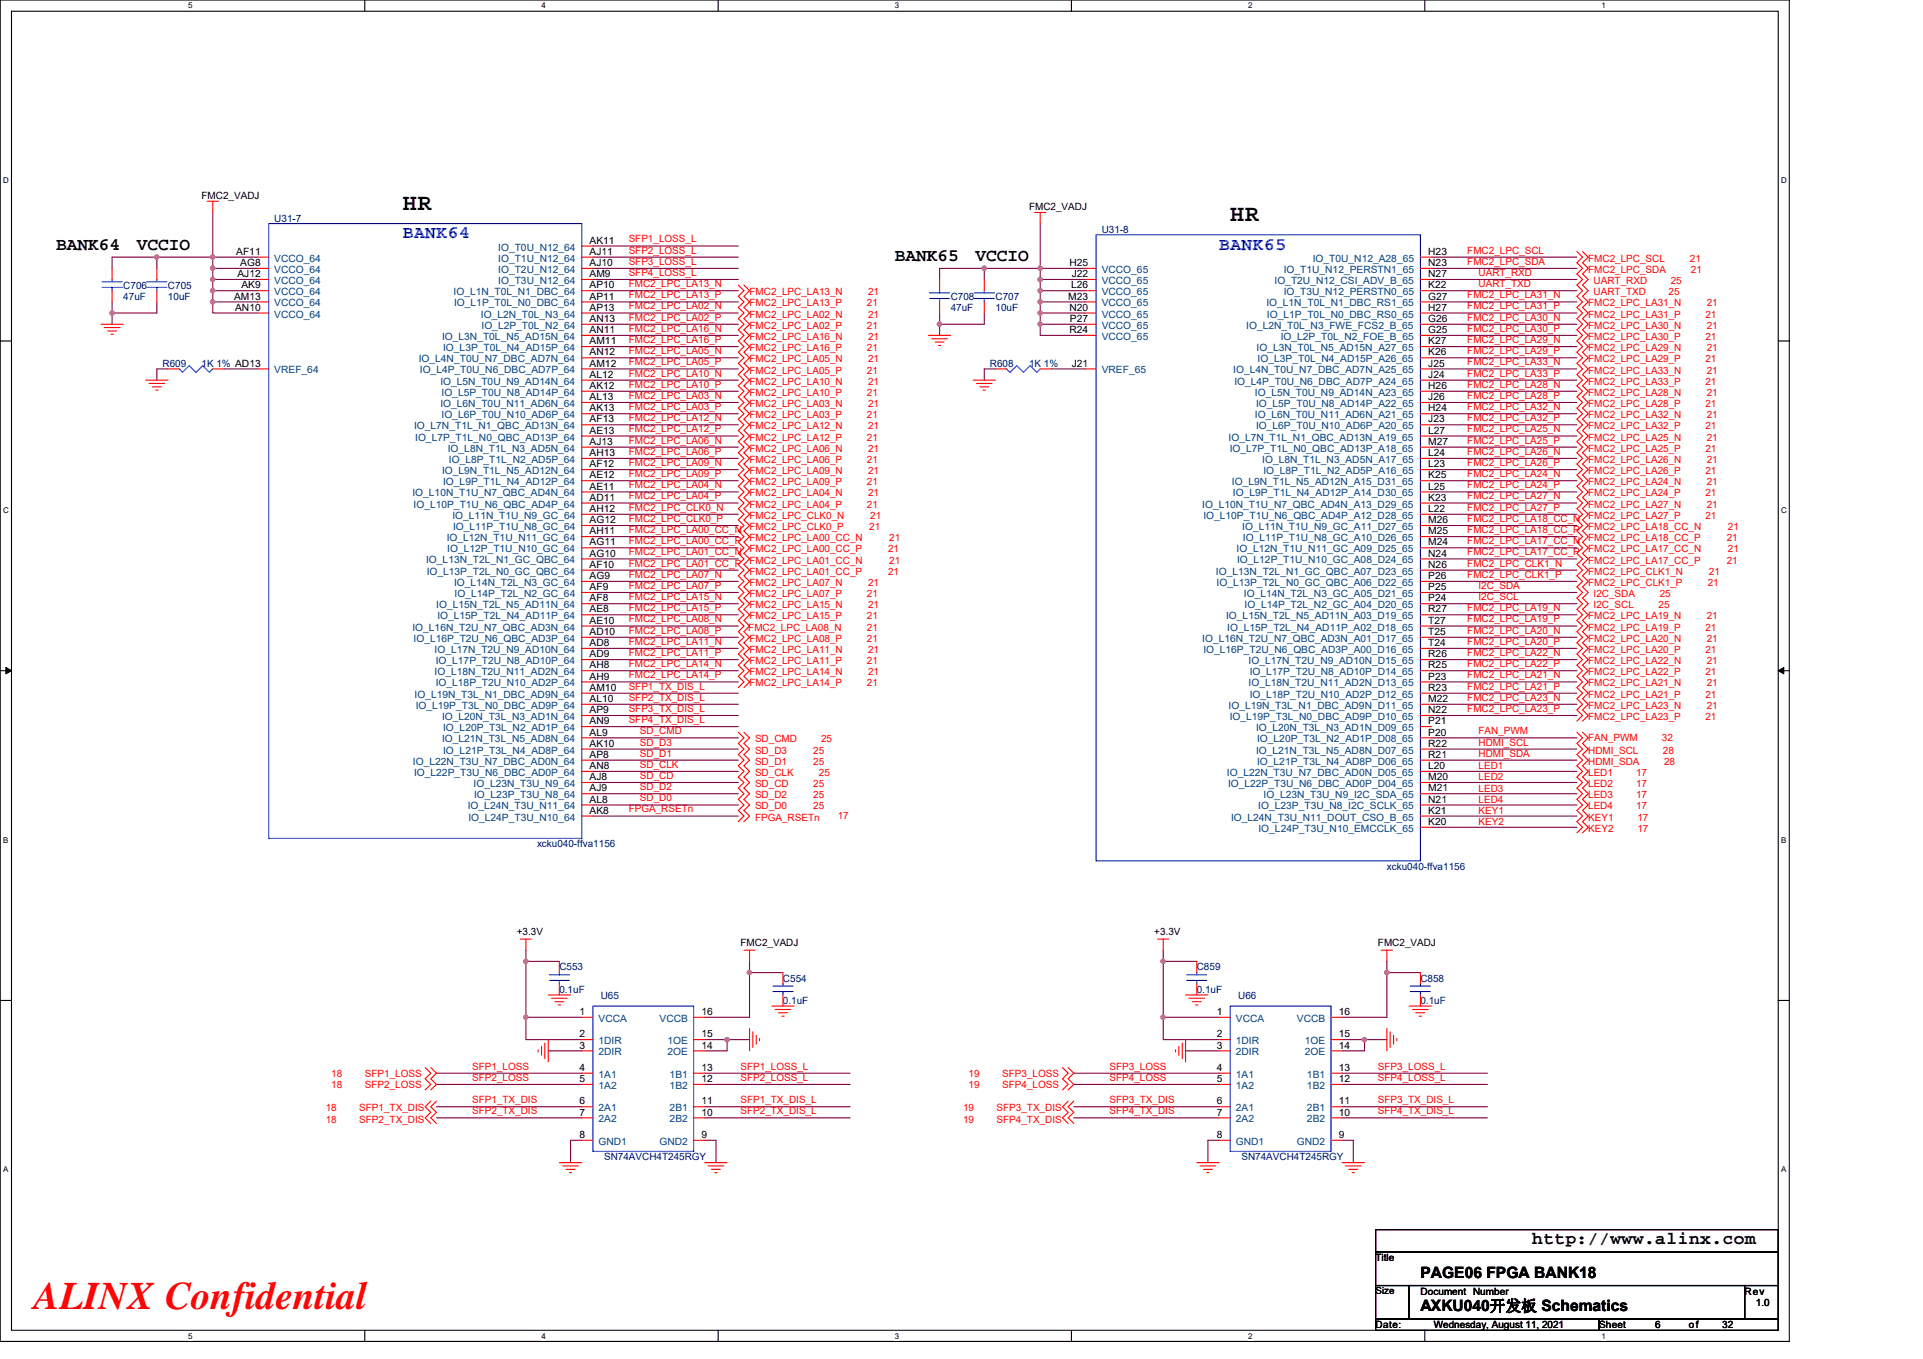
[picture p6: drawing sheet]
<svg xmlns="http://www.w3.org/2000/svg" width="297mm" height="210mm" viewBox="0 0 297 210" stroke-linecap="round" stroke-linejoin="round" font-family="sans-serif">
<defs><g id="words">
<text font-size="6" fill="#f00" x="5.2" y="202.3">ALINX Confidential</text>
<g font-size="3.6">
<text x="62.2" y="32.4">HR</text>
<text x="190" y="34.1">HR</text>
</g>
<g font-size="2.8">
<text x="8.7" y="38.6">BANK64</text>
<text x="21.1" y="38.6">VCCIO</text>
<text x="138.2" y="40.3">BANK65</text>
<text x="150.7" y="40.3">VCCIO</text>
<text x="236.7" y="192.3">http://www.alinx.com</text>
</g>
<g font-size="2.8" fill="#00f">
<text x="62.2" y="36.8">BANK64</text>
<text x="188.3" y="38.6">BANK65</text>
</g>
<g font-size="2.4">
<text x="219.4" y="197.4">PAGE06 FPGA BANK18</text>
<text x="219.4" y="202.6">AXKU040开发板 Schematics</text>
</g>
<g font-size="1.5">
<text x="31.1" y="30.8">FMC2_VADJ</text>
<text x="159" y="32.5">FMC2_VADJ</text>
<text x="36.5" y="39.4">AF11</text>
<text x="37.1" y="41.1">AG8</text>
<text x="91.1" y="37.7">AK11</text>
<text x="91.1" y="39.4">AJ11</text>
<text x="91.1" y="41.1">AJ10</text>
<text x="165.2" y="41.1">H25</text>
<text x="220.6" y="39.4">H23</text>
<text x="220.6" y="41.1">N23</text>
<text x="36.1" y="46.3">AM13</text>
<text x="36.7" y="42.8">AJ12</text>
<text x="37.3" y="44.6">AK9</text>
<text x="91.1" y="42.8">AM9</text>
<text x="91.1" y="44.6">AP10</text>
<text x="91.1" y="46.3">AP11</text>
<text x="165" y="46.3">M23</text>
<text x="165.4" y="44.6">L26</text>
<text x="165.5" y="42.8">J22</text>
<text x="220.6" y="46.3">G27</text>
<text x="220.6" y="42.8">N27</text>
<text x="220.6" y="44.6">K22</text>
<text x="36.3" y="48">AN10</text>
<text x="91.1" y="51.5">AN11</text>
<text x="91.1" y="48">AP13</text>
<text x="91.1" y="53.2">AM11</text>
<text x="91.1" y="49.7">AN13</text>
<text x="165.2" y="48">N20</text>
<text x="165.2" y="51.5">R24</text>
<text x="165.3" y="49.7">P27</text>
<text x="220.6" y="53.2">K27</text>
<text x="220.6" y="48">H27</text>
<text x="220.6" y="51.5">G25</text>
<text x="220.6" y="49.7">G26</text>
<text x="91.1" y="58.4">AL12</text>
<text x="91.1" y="54.9">AN12</text>
<text x="91.1" y="56.6">AM12</text>
<text x="165.5" y="56.6">J21</text>
<text x="220.6" y="54.9">K26</text>
<text x="220.6" y="58.4">J24</text>
<text x="220.6" y="56.6">J25</text>
<text x="91.1" y="61.8">AL13</text>
<text x="91.1" y="60.1">AK12</text>
<text x="91.1" y="63.6">AK13</text>
<text x="91.1" y="65.3">AF13</text>
<text x="220.6" y="61.8">J26</text>
<text x="220.6" y="65.3">J23</text>
<text x="220.6" y="60.1">H26</text>
<text x="220.6" y="63.6">H24</text>
<text x="91.1" y="68.7">AJ13</text>
<text x="91.1" y="67">AE13</text>
<text x="91.1" y="70.5">AH13</text>
<text x="220.6" y="67">L27</text>
<text x="220.6" y="68.7">M27</text>
<text x="220.6" y="70.5">L24</text>
<text x="91.1" y="75.6">AE11</text>
<text x="91.1" y="72.2">AF12</text>
<text x="91.1" y="77.4">AD11</text>
<text x="91.1" y="73.9">AE12</text>
<text x="220.6" y="72.2">L23</text>
<text x="220.6" y="77.4">K23</text>
<text x="220.6" y="73.9">K25</text>
<text x="220.6" y="75.6">L25</text>
<text x="91.1" y="82.6">AH11</text>
<text x="91.1" y="79.1">AH12</text>
<text x="91.1" y="80.8">AG12</text>
<text x="220.6" y="79.1">L22</text>
<text x="220.6" y="80.8">M26</text>
<text x="220.6" y="82.6">M25</text>
<text x="91.1" y="84.3">AG11</text>
<text x="91.1" y="89.5">AG9</text>
<text x="91.1" y="86">AG10</text>
<text x="91.1" y="87.7">AF10</text>
<text x="220.6" y="84.3">M24</text>
<text x="220.6" y="86">N24</text>
<text x="220.6" y="87.7">N26</text>
<text x="220.6" y="89.5">P26</text>
<text x="91.1" y="91.2">AF9</text>
<text x="91.1" y="92.9">AF8</text>
<text x="91.1" y="94.6">AE8</text>
<text x="220.6" y="94.6">R27</text>
<text x="220.6" y="91.2">P25</text>
<text x="220.6" y="92.9">P24</text>
<text x="91.1" y="99.8">AD8</text>
<text x="91.1" y="101.6">AD9</text>
<text x="91.1" y="96.4">AE10</text>
<text x="91.1" y="98.1">AD10</text>
<text x="220.6" y="98.1">T25</text>
<text x="220.6" y="96.4">T27</text>
<text x="220.6" y="99.8">T24</text>
<text x="220.6" y="101.6">R26</text>
<text x="91.1" y="103.3">AH8</text>
<text x="91.1" y="105">AH9</text>
<text x="91.1" y="106.7">AM10</text>
<text x="220.6" y="105">P23</text>
<text x="220.6" y="103.3">R25</text>
<text x="220.6" y="106.7">R23</text>
<text x="91.1" y="110.2">AP9</text>
<text x="91.1" y="113.6">AL9</text>
<text x="91.1" y="111.9">AN9</text>
<text x="91.1" y="108.5">AL10</text>
<text x="220.6" y="111.9">P21</text>
<text x="220.6" y="113.6">P20</text>
<text x="220.6" y="108.5">M22</text>
<text x="220.6" y="110.2">N22</text>
<text x="91.1" y="117.1">AP8</text>
<text x="91.1" y="115.4">AK10</text>
<text x="91.1" y="118.8">AN8</text>
<text x="220.6" y="115.4">R22</text>
<text x="220.6" y="117.1">R21</text>
<text x="220.6" y="118.8">L20</text>
<text x="91.1" y="124">AL8</text>
<text x="91.1" y="120.5">AJ8</text>
<text x="91.1" y="125.7">AK8</text>
<text x="91.1" y="122.3">AJ9</text>
<text x="220.6" y="122.3">M21</text>
<text x="220.6" y="124">N21</text>
<text x="220.6" y="125.7">K21</text>
<text x="220.6" y="120.5">M20</text>
<text x="220.6" y="127.5">K20</text>
<text x="79.8" y="144.4">+3.3V</text>
<text x="114.4" y="146.1">FMC2_VADJ</text>
<text x="178.3" y="144.4">+3.3V</text>
<text x="212.8" y="146.1">FMC2_VADJ</text>
<text x="89.5" y="156.8">1</text>
<text x="89.5" y="160.3">2</text>
<text x="108.3" y="156.8">16</text>
<text x="108.3" y="160.3">15</text>
<text x="187.9" y="156.8">1</text>
<text x="187.9" y="160.3">2</text>
<text x="206.8" y="156.8">16</text>
<text x="206.8" y="160.3">15</text>
<text x="89.5" y="162">3</text>
<text x="89.5" y="165.5">4</text>
<text x="89.5" y="167.2">5</text>
<text x="108.3" y="167.2">12</text>
<text x="108.3" y="165.5">13</text>
<text x="108.3" y="162">14</text>
<text x="187.9" y="162">3</text>
<text x="187.9" y="165.5">4</text>
<text x="187.9" y="167.2">5</text>
<text x="206.8" y="167.2">12</text>
<text x="206.8" y="165.5">13</text>
<text x="206.8" y="162">14</text>
<text x="89.5" y="170.6">6</text>
<text x="89.5" y="172.4">7</text>
<text x="108.3" y="172.4">10</text>
<text x="108.3" y="170.6">11</text>
<text x="187.9" y="170.6">6</text>
<text x="187.9" y="172.4">7</text>
<text x="206.8" y="172.4">10</text>
<text x="206.8" y="170.6">11</text>
<text x="89.5" y="175.8">8</text>
<text x="108.3" y="175.8">9</text>
<text x="187.9" y="175.8">8</text>
<text x="206.8" y="175.8">9</text>
<text x="212.5" y="194.9">Title</text>
<text x="212.5" y="200">Size</text>
<text x="219.4" y="200">Document Number</text>
<text x="269.5" y="200">Rev</text>
<text x="271.2" y="201.8">1.0</text>
<text x="212.5" y="205.2">Date:</text>
<text x="221.5" y="205.2">Wednesday, August 11, 2021</text>
<text x="247" y="205.2">Sheet</text>
<text x="255.7" y="205.2">6</text>
<text x="260.9" y="205.2">of</text>
<text x="266" y="205.2">32</text>
</g>
<g font-size="1.5" fill="#000080">
<text x="42.4" y="34.2">U31-7</text>
<text x="170.2" y="35.9">U31-8</text>
<text x="19" y="44.6">C706</text>
<text x="19" y="46.3">47uF</text>
<text x="25.9" y="44.6">C705</text>
<text x="25.9" y="46.3">10uF</text>
<text x="146.9" y="46.3">C708</text>
<text x="153.8" y="46.3">C707</text>
<text x="146.9" y="48">47uF</text>
<text x="153.8" y="48">10uF</text>
<text x="25.1" y="56.7">R609</text>
<text x="31.1" y="56.7">1K 1% AD13</text>
<text x="152.9" y="56.7">R608</text>
<text x="159" y="56.7">1K 1%</text>
<text x="82.9" y="130.9">xcku040-ffva1156</text>
<text x="214.2" y="134.4">xcku040-ffva1156</text>
<text x="86.4" y="149.9">C553</text>
<text x="184.9" y="149.9">C859</text>
<text x="86.4" y="153.4">0.1uF</text>
<text x="92.8" y="154.4">U65</text>
<text x="120.9" y="151.7">C554</text>
<text x="120.9" y="155.1">0.1uF</text>
<text x="184.9" y="153.4">0.1uF</text>
<text x="191.3" y="154.4">U66</text>
<text x="219.4" y="151.7">C858</text>
<text x="219.4" y="155.1">0.1uF</text>
<text x="93.3" y="179.3">SN74AVCH4T245RGY</text>
<text x="191.8" y="179.3">SN74AVCH4T245RGY</text>
</g>
<g font-size="1.5" fill="#004080">
<text x="42.4" y="40.4">VCCO_64</text>
<text x="77" y="38.7">IO_T0U_N12_64</text>
<text x="77" y="40.4">IO_T1U_N12_64</text>
<text x="202.8" y="40.4">IO_T0U_N12_A28_65</text>
<text x="42.4" y="42.2">VCCO_64</text>
<text x="42.4" y="43.9">VCCO_64</text>
<text x="42.4" y="45.6">VCCO_64</text>
<text x="42.4" y="47.3">VCCO_64</text>
<text x="70.1" y="45.6">IO_L1N_T0L_N1_DBC_64</text>
<text x="70.1" y="47.3">IO_L1P_T0L_N0_DBC_64</text>
<text x="77" y="42.2">IO_T2U_N12_64</text>
<text x="77" y="43.9">IO_T3U_N12_64</text>
<text x="170.2" y="42.2">VCCO_65</text>
<text x="170.2" y="43.9">VCCO_65</text>
<text x="170.2" y="45.6">VCCO_65</text>
<text x="170.2" y="47.3">VCCO_65</text>
<text x="195.6" y="47.3">IO_L1N_T0L_N1_DBC_RS1_65</text>
<text x="196.9" y="43.9">IO_T2U_N12_CSI_ADV_B_65</text>
<text x="198.3" y="42.2">IO_T1U_N12_PERSTN1_65</text>
<text x="198.3" y="45.6">IO_T3U_N12_PERSTN0_65</text>
<text x="42.4" y="49.1">VCCO_64</text>
<text x="68.3" y="52.5">IO_L3N_T0L_N5_AD15N_64</text>
<text x="74.3" y="49.1">IO_L2N_T0L_N3_64</text>
<text x="74.4" y="50.8">IO_L2P_T0L_N2_64</text>
<text x="170.2" y="49.1">VCCO_65</text>
<text x="170.2" y="50.8">VCCO_65</text>
<text x="170.2" y="52.5">VCCO_65</text>
<text x="192.5" y="50.8">IO_L2N_T0L_N3_FWE_FCS2_B_65</text>
<text x="195.7" y="49.1">IO_L1P_T0L_N0_DBC_RS0_65</text>
<text x="197.8" y="52.5">IO_L2P_T0L_N2_FOE_B_65</text>
<text x="42.4" y="57.7">VREF_64</text>
<text x="64.7" y="56">IO_L4N_T0U_N7_DBC_AD7N_64</text>
<text x="64.9" y="57.7">IO_L4P_T0U_N6_DBC_AD7P_64</text>
<text x="68" y="59.4">IO_L5N_T0U_N9_AD14N_64</text>
<text x="68.4" y="54.3">IO_L3P_T0L_N4_AD15P_64</text>
<text x="170.2" y="57.7">VREF_65</text>
<text x="190.5" y="57.7">IO_L4N_T0U_N7_DBC_AD7N_A25_65</text>
<text x="190.7" y="59.4">IO_L4P_T0U_N6_DBC_AD7P_A24_65</text>
<text x="194.1" y="54.3">IO_L3N_T0L_N5_AD15N_A27_65</text>
<text x="194.3" y="56">IO_L3P_T0L_N4_AD15P_A26_65</text>
<text x="68" y="62.9">IO_L6N_T0U_N11_AD6N_64</text>
<text x="68.2" y="61.2">IO_L5P_T0U_N8_AD14P_64</text>
<text x="68.2" y="64.6">IO_L6P_T0U_N10_AD6P_64</text>
<text x="193.8" y="61.2">IO_L5N_T0U_N9_AD14N_A23_65</text>
<text x="193.8" y="64.6">IO_L6N_T0U_N11_AD6N_A21_65</text>
<text x="194" y="62.9">IO_L5P_T0U_N8_AD14P_A22_65</text>
<text x="64" y="66.3">IO_L7N_T1L_N1_QBC_AD13N_64</text>
<text x="64.1" y="68.1">IO_L7P_T1L_N0_QBC_AD13P_64</text>
<text x="69.2" y="69.8">IO_L8N_T1L_N3_AD5N_64</text>
<text x="69.3" y="71.5">IO_L8P_T1L_N2_AD5P_64</text>
<text x="189.8" y="68.1">IO_L7N_T1L_N1_QBC_AD13N_A19_65</text>
<text x="189.9" y="69.8">IO_L7P_T1L_N0_QBC_AD13P_A18_65</text>
<text x="194" y="66.3">IO_L6P_T0U_N10_AD6P_A20_65</text>
<text x="195" y="71.5">IO_L8N_T1L_N3_AD5N_A17_65</text>
<text x="63.7" y="76.7">IO_L10N_T1U_N7_QBC_AD4N_64</text>
<text x="68.3" y="73.3">IO_L9N_T1L_N5_AD12N_64</text>
<text x="68.4" y="75">IO_L9P_T1L_N4_AD12P_64</text>
<text x="190.3" y="75">IO_L9N_T1L_N5_AD12N_A15_D31_65</text>
<text x="190.5" y="76.7">IO_L9P_T1L_N4_AD12P_A14_D30_65</text>
<text x="195.2" y="73.3">IO_L8P_T1L_N2_AD5P_A16_65</text>
<text x="63.9" y="78.4">IO_L10P_T1U_N6_QBC_AD4P_64</text>
<text x="69" y="83.6">IO_L12N_T1U_N11_GC_64</text>
<text x="69.9" y="80.2">IO_L11N_T1U_N9_GC_64</text>
<text x="70" y="81.9">IO_L11P_T1U_N8_GC_64</text>
<text x="185.7" y="78.4">IO_L10N_T1U_N7_QBC_AD4N_A13_D29_65</text>
<text x="185.9" y="80.2">IO_L10P_T1U_N6_QBC_AD4P_A12_D28_65</text>
<text x="191.9" y="81.9">IO_L11N_T1U_N9_GC_A11_D27_65</text>
<text x="192" y="83.6">IO_L11P_T1U_N8_GC_A10_D26_65</text>
<text x="65.8" y="87.1">IO_L13N_T2L_N1_GC_QBC_64</text>
<text x="65.9" y="88.8">IO_L13P_T2L_N0_GC_QBC_64</text>
<text x="69.1" y="85.3">IO_L12P_T1U_N10_GC_64</text>
<text x="187.8" y="88.8">IO_L13N_T2L_N1_GC_QBC_A07_D23_65</text>
<text x="191" y="85.3">IO_L12N_T1U_N11_GC_A09_D25_65</text>
<text x="191.1" y="87.1">IO_L12P_T1U_N10_GC_A08_D24_65</text>
<text x="67.4" y="94">IO_L15N_T2L_N5_AD11N_64</text>
<text x="67.6" y="95.7">IO_L15P_T2L_N4_AD11P_64</text>
<text x="70.1" y="90.5">IO_L14N_T2L_N3_GC_64</text>
<text x="70.2" y="92.2">IO_L14P_T2L_N2_GC_64</text>
<text x="187.9" y="90.5">IO_L13P_T2L_N0_GC_QBC_A06_D22_65</text>
<text x="189.4" y="95.7">IO_L15N_T2L_N5_AD11N_A03_D19_65</text>
<text x="192.1" y="92.2">IO_L14N_T2L_N3_GC_A05_D21_65</text>
<text x="192.2" y="94">IO_L14P_T2L_N2_GC_A04_D20_65</text>
<text x="63.7" y="97.4">IO_L16N_T2U_N7_QBC_AD3N_64</text>
<text x="63.9" y="99.2">IO_L16P_T2U_N6_QBC_AD3P_64</text>
<text x="67.1" y="100.9">IO_L17N_T2U_N9_AD10N_64</text>
<text x="185.7" y="99.2">IO_L16N_T2U_N7_QBC_AD3N_A01_D17_65</text>
<text x="185.9" y="100.9">IO_L16P_T2U_N6_QBC_AD3P_A00_D16_65</text>
<text x="189.6" y="97.4">IO_L15P_T2L_N4_AD11P_A02_D18_65</text>
<text x="64" y="107.8">IO_L19N_T3L_N1_DBC_AD9N_64</text>
<text x="67.1" y="104.3">IO_L18N_T2U_N11_AD2N_64</text>
<text x="67.3" y="102.6">IO_L17P_T2U_N8_AD10P_64</text>
<text x="67.3" y="106.1">IO_L18P_T2U_N10_AD2P_64</text>
<text x="192.9" y="102.6">IO_L17N_T2U_N9_AD10N_D15_65</text>
<text x="192.9" y="106.1">IO_L18N_T2U_N11_AD2N_D13_65</text>
<text x="193" y="104.3">IO_L17P_T2U_N8_AD10P_D14_65</text>
<text x="193" y="107.8">IO_L18P_T2U_N10_AD2P_D12_65</text>
<text x="64.2" y="109.5">IO_L19P_T3L_N0_DBC_AD9P_64</text>
<text x="68.3" y="111.3">IO_L20N_T3L_N3_AD1N_64</text>
<text x="68.4" y="113">IO_L20P_T3L_N2_AD1P_64</text>
<text x="189.8" y="109.5">IO_L19N_T3L_N1_DBC_AD9N_D11_65</text>
<text x="189.9" y="111.3">IO_L19P_T3L_N0_DBC_AD9P_D10_65</text>
<text x="194" y="113">IO_L20N_T3L_N3_AD1N_D09_65</text>
<text x="63.8" y="118.2">IO_L22N_T3U_N7_DBC_AD0N_64</text>
<text x="64" y="119.9">IO_L22P_T3U_N6_DBC_AD0P_64</text>
<text x="68.3" y="114.7">IO_L21N_T3L_N5_AD8N_64</text>
<text x="68.4" y="116.4">IO_L21P_T3L_N4_AD8P_64</text>
<text x="189.5" y="119.9">IO_L22N_T3U_N7_DBC_AD0N_D05_65</text>
<text x="194" y="116.4">IO_L21N_T3L_N5_AD8N_D07_65</text>
<text x="194.2" y="114.7">IO_L20P_T3L_N2_AD1P_D08_65</text>
<text x="194.2" y="118.2">IO_L21P_T3L_N4_AD8P_D06_65</text>
<text x="72.3" y="125.1">IO_L24N_T3U_N11_64</text>
<text x="73.1" y="121.6">IO_L23N_T3U_N9_64</text>
<text x="73.2" y="123.3">IO_L23P_T3U_N8_64</text>
<text x="189.7" y="121.6">IO_L22P_T3U_N6_DBC_AD0P_D04_65</text>
<text x="194.4" y="125.1">IO_L23P_T3U_N8_I2C_SCLK_65</text>
<text x="195.2" y="123.3">IO_L23N_T3U_N9_I2C_SDA_65</text>
<text x="72.3" y="126.8">IO_L24P_T3U_N10_64</text>
<text x="190.2" y="126.8">IO_L24N_T3U_N11_DOUT_CSO_B_65</text>
<text x="194.4" y="128.5">IO_L24P_T3U_N10_EMCCLK_65</text>
<text x="92.5" y="157.9">VCCA</text>
<text x="92.5" y="161.3">1DIR</text>
<text x="101.9" y="157.9">VCCB</text>
<text x="103.1" y="161.3">1OE</text>
<text x="190.9" y="157.9">VCCA</text>
<text x="190.9" y="161.3">1DIR</text>
<text x="200.3" y="157.9">VCCB</text>
<text x="201.5" y="161.3">1OE</text>
<text x="92.5" y="163.1">2DIR</text>
<text x="92.5" y="166.5">1A1</text>
<text x="103.1" y="163.1">2OE</text>
<text x="103.4" y="166.5">1B1</text>
<text x="190.9" y="163.1">2DIR</text>
<text x="190.9" y="166.5">1A1</text>
<text x="201.5" y="163.1">2OE</text>
<text x="201.9" y="166.5">1B1</text>
<text x="92.5" y="168.3">1A2</text>
<text x="92.5" y="171.7">2A1</text>
<text x="92.5" y="173.4">2A2</text>
<text x="103.4" y="173.4">2B2</text>
<text x="103.4" y="171.7">2B1</text>
<text x="103.4" y="168.3">1B2</text>
<text x="190.9" y="168.3">1A2</text>
<text x="190.9" y="171.7">2A1</text>
<text x="190.9" y="173.4">2A2</text>
<text x="201.9" y="173.4">2B2</text>
<text x="201.9" y="171.7">2B1</text>
<text x="201.9" y="168.3">1B2</text>
<text x="92.5" y="176.9">GND1</text>
<text x="101.9" y="176.9">GND2</text>
<text x="190.9" y="176.9">GND1</text>
<text x="200.3" y="176.9">GND2</text>
</g>
<g font-size="1.5" fill="#f00">
<text x="97.1" y="39.2">SFP2_LOSS_L</text>
<text x="97.1" y="37.5">SFP1_LOSS_L</text>
<text x="97.1" y="40.9">SFP3_LOSS_L</text>
<text x="226.6" y="39.2">FMC2_LPC_SCL</text>
<text x="226.6" y="40.9">FMC2_LPC_SDA</text>
<text x="245.3" y="40.4">FMC2_LPC_SCL</text>
<text x="261" y="40.4">21</text>
<text x="97.1" y="42.6">SFP4_LOSS_L</text>
<text x="97.1" y="47.8">FMC2_LPC_LA02_N</text>
<text x="97.1" y="46.1">FMC2_LPC_LA13_P</text>
<text x="97.1" y="44.4">FMC2_LPC_LA13_N</text>
<text x="115.8" y="47.3">FMC2_LPC_LA13_P</text>
<text x="115.8" y="45.6">FMC2_LPC_LA13_N</text>
<text x="133.9" y="47.3">21</text>
<text x="134.1" y="45.6">21</text>
<text x="226.6" y="47.8">FMC2_LPC_LA31_P</text>
<text x="226.6" y="46.1">FMC2_LPC_LA31_N</text>
<text x="228.4" y="42.6">UART_RXD</text>
<text x="228.4" y="44.4">UART_TXD</text>
<text x="245.3" y="42.2">FMC2_LPC_SDA</text>
<text x="245.3" y="47.3">FMC2_LPC_LA31_N</text>
<text x="246.2" y="43.9">UART_RXD</text>
<text x="246.2" y="45.6">UART_TXD</text>
<text x="257.7" y="45.6">25</text>
<text x="258.1" y="43.9">25</text>
<text x="261.2" y="42.2">21</text>
<text x="263.6" y="47.3">21</text>
<text x="97.1" y="49.6">FMC2_LPC_LA02_P</text>
<text x="97.1" y="53">FMC2_LPC_LA16_P</text>
<text x="97.1" y="51.3">FMC2_LPC_LA16_N</text>
<text x="115.8" y="50.8">FMC2_LPC_LA02_P</text>
<text x="115.8" y="49.1">FMC2_LPC_LA02_N</text>
<text x="115.8" y="52.5">FMC2_LPC_LA16_N</text>
<text x="133.9" y="50.8">21</text>
<text x="134.1" y="49.1">21</text>
<text x="134.1" y="52.5">21</text>
<text x="226.6" y="51.3">FMC2_LPC_LA30_P</text>
<text x="226.6" y="49.6">FMC2_LPC_LA30_N</text>
<text x="226.6" y="53">FMC2_LPC_LA29_N</text>
<text x="245.3" y="52.5">FMC2_LPC_LA30_P</text>
<text x="245.3" y="50.8">FMC2_LPC_LA30_N</text>
<text x="245.3" y="49.1">FMC2_LPC_LA31_P</text>
<text x="263.4" y="52.5">21</text>
<text x="263.4" y="49.1">21</text>
<text x="263.6" y="50.8">21</text>
<text x="97.1" y="56.5">FMC2_LPC_LA05_P</text>
<text x="97.1" y="54.7">FMC2_LPC_LA05_N</text>
<text x="97.1" y="59.9">FMC2_LPC_LA10_P</text>
<text x="97.1" y="58.2">FMC2_LPC_LA10_N</text>
<text x="115.8" y="54.3">FMC2_LPC_LA16_P</text>
<text x="115.8" y="57.7">FMC2_LPC_LA05_P</text>
<text x="115.8" y="56">FMC2_LPC_LA05_N</text>
<text x="115.8" y="59.4">FMC2_LPC_LA10_N</text>
<text x="133.9" y="54.3">21</text>
<text x="133.9" y="57.7">21</text>
<text x="134.1" y="56">21</text>
<text x="134.1" y="59.4">21</text>
<text x="226.6" y="56.5">FMC2_LPC_LA33_N</text>
<text x="226.6" y="58.2">FMC2_LPC_LA33_P</text>
<text x="226.6" y="59.9">FMC2_LPC_LA28_N</text>
<text x="226.6" y="54.7">FMC2_LPC_LA29_P</text>
<text x="245.3" y="57.7">FMC2_LPC_LA33_N</text>
<text x="245.3" y="59.4">FMC2_LPC_LA33_P</text>
<text x="245.3" y="56">FMC2_LPC_LA29_P</text>
<text x="245.3" y="54.3">FMC2_LPC_LA29_N</text>
<text x="263.4" y="59.4">21</text>
<text x="263.4" y="56">21</text>
<text x="263.6" y="57.7">21</text>
<text x="263.6" y="54.3">21</text>
<text x="97.1" y="63.4">FMC2_LPC_LA03_P</text>
<text x="97.1" y="61.6">FMC2_LPC_LA03_N</text>
<text x="97.1" y="65.1">FMC2_LPC_LA12_N</text>
<text x="115.8" y="64.6">FMC2_LPC_LA03_P</text>
<text x="115.8" y="62.9">FMC2_LPC_LA03_N</text>
<text x="115.8" y="61.2">FMC2_LPC_LA10_P</text>
<text x="133.9" y="64.6">21</text>
<text x="133.9" y="61.2">21</text>
<text x="134.1" y="62.9">21</text>
<text x="226.6" y="61.6">FMC2_LPC_LA28_P</text>
<text x="226.6" y="65.1">FMC2_LPC_LA32_P</text>
<text x="226.6" y="63.4">FMC2_LPC_LA32_N</text>
<text x="245.3" y="62.9">FMC2_LPC_LA28_P</text>
<text x="245.3" y="61.2">FMC2_LPC_LA28_N</text>
<text x="245.3" y="64.6">FMC2_LPC_LA32_N</text>
<text x="263.4" y="62.9">21</text>
<text x="263.6" y="61.2">21</text>
<text x="263.6" y="64.6">21</text>
<text x="97.1" y="66.8">FMC2_LPC_LA12_P</text>
<text x="97.1" y="70.3">FMC2_LPC_LA06_P</text>
<text x="97.1" y="68.5">FMC2_LPC_LA06_N</text>
<text x="115.8" y="68.1">FMC2_LPC_LA12_P</text>
<text x="115.8" y="66.4">FMC2_LPC_LA12_N</text>
<text x="115.8" y="71.5">FMC2_LPC_LA06_P</text>
<text x="115.8" y="69.8">FMC2_LPC_LA06_N</text>
<text x="133.9" y="68.1">21</text>
<text x="133.9" y="71.5">21</text>
<text x="134.1" y="66.4">21</text>
<text x="134.1" y="69.8">21</text>
<text x="226.6" y="68.5">FMC2_LPC_LA25_P</text>
<text x="226.6" y="66.8">FMC2_LPC_LA25_N</text>
<text x="226.6" y="70.3">FMC2_LPC_LA26_N</text>
<text x="245.3" y="66.4">FMC2_LPC_LA32_P</text>
<text x="245.3" y="69.8">FMC2_LPC_LA25_P</text>
<text x="245.3" y="68.1">FMC2_LPC_LA25_N</text>
<text x="245.3" y="71.5">FMC2_LPC_LA26_N</text>
<text x="263.4" y="66.4">21</text>
<text x="263.4" y="69.8">21</text>
<text x="263.6" y="68.1">21</text>
<text x="263.6" y="71.5">21</text>
<text x="97.1" y="73.7">FMC2_LPC_LA09_P</text>
<text x="97.1" y="72">FMC2_LPC_LA09_N</text>
<text x="97.1" y="77.2">FMC2_LPC_LA04_P</text>
<text x="97.1" y="75.5">FMC2_LPC_LA04_N</text>
<text x="115.8" y="75">FMC2_LPC_LA09_P</text>
<text x="115.8" y="73.3">FMC2_LPC_LA09_N</text>
<text x="115.8" y="76.7">FMC2_LPC_LA04_N</text>
<text x="133.9" y="75">21</text>
<text x="134.1" y="73.3">21</text>
<text x="134.1" y="76.7">21</text>
<text x="226.6" y="72">FMC2_LPC_LA26_P</text>
<text x="226.6" y="77.2">FMC2_LPC_LA27_N</text>
<text x="226.6" y="75.5">FMC2_LPC_LA24_P</text>
<text x="226.6" y="73.7">FMC2_LPC_LA24_N</text>
<text x="245.3" y="73.3">FMC2_LPC_LA26_P</text>
<text x="245.3" y="76.7">FMC2_LPC_LA24_P</text>
<text x="245.3" y="75">FMC2_LPC_LA24_N</text>
<text x="263.4" y="73.3">21</text>
<text x="263.4" y="76.7">21</text>
<text x="263.6" y="75">21</text>
<text x="97.1" y="80.6">FMC2_LPC_CLK0_P</text>
<text x="97.1" y="78.9">FMC2_LPC_CLK0_N</text>
<text x="97.1" y="82.4">FMC2_LPC_LA00_CC_N</text>
<text x="115.8" y="81.9">FMC2_LPC_CLK0_P</text>
<text x="115.8" y="80.2">FMC2_LPC_CLK0_N</text>
<text x="115.8" y="83.6">FMC2_LPC_LA00_CC_N</text>
<text x="115.8" y="78.4">FMC2_LPC_LA04_P</text>
<text x="133.9" y="78.4">21</text>
<text x="134.3" y="81.9">21</text>
<text x="134.4" y="80.2">21</text>
<text x="137.4" y="83.6">21</text>
<text x="226.6" y="82.4">FMC2_LPC_LA18_CC_P</text>
<text x="226.6" y="80.6">FMC2_LPC_LA18_CC_N</text>
<text x="226.6" y="78.9">FMC2_LPC_LA27_P</text>
<text x="245.3" y="83.6">FMC2_LPC_LA18_CC_P</text>
<text x="245.3" y="81.9">FMC2_LPC_LA18_CC_N</text>
<text x="245.3" y="80.2">FMC2_LPC_LA27_P</text>
<text x="245.3" y="78.4">FMC2_LPC_LA27_N</text>
<text x="263.4" y="80.2">21</text>
<text x="263.6" y="78.4">21</text>
<text x="266.7" y="83.6">21</text>
<text x="266.9" y="81.9">21</text>
<text x="97.1" y="84.1">FMC2_LPC_LA00_CC_P</text>
<text x="97.1" y="87.5">FMC2_LPC_LA01_CC_P</text>
<text x="97.1" y="85.8">FMC2_LPC_LA01_CC_N</text>
<text x="97.1" y="89.3">FMC2_LPC_LA07_N</text>
<text x="115.8" y="85.3">FMC2_LPC_LA00_CC_P</text>
<text x="115.8" y="88.8">FMC2_LPC_LA01_CC_P</text>
<text x="115.8" y="87.1">FMC2_LPC_LA01_CC_N</text>
<text x="137.2" y="85.3">21</text>
<text x="137.2" y="88.8">21</text>
<text x="137.4" y="87.1">21</text>
<text x="226.6" y="89.3">FMC2_LPC_CLK1_P</text>
<text x="226.6" y="87.5">FMC2_LPC_CLK1_N</text>
<text x="226.6" y="85.8">FMC2_LPC_LA17_CC_P</text>
<text x="226.6" y="84.1">FMC2_LPC_LA17_CC_N</text>
<text x="245.3" y="88.8">FMC2_LPC_CLK1_N</text>
<text x="245.3" y="87.1">FMC2_LPC_LA17_CC_P</text>
<text x="245.3" y="85.3">FMC2_LPC_LA17_CC_N</text>
<text x="264" y="88.8">21</text>
<text x="266.7" y="87.1">21</text>
<text x="266.9" y="85.3">21</text>
<text x="97.1" y="94.4">FMC2_LPC_LA15_P</text>
<text x="97.1" y="92.7">FMC2_LPC_LA15_N</text>
<text x="97.1" y="91">FMC2_LPC_LA07_P</text>
<text x="115.8" y="95.7">FMC2_LPC_LA15_P</text>
<text x="115.8" y="94">FMC2_LPC_LA15_N</text>
<text x="115.8" y="92.3">FMC2_LPC_LA07_P</text>
<text x="115.8" y="90.5">FMC2_LPC_LA07_N</text>
<text x="133.9" y="95.7">21</text>
<text x="133.9" y="92.3">21</text>
<text x="134.1" y="94">21</text>
<text x="134.1" y="90.5">21</text>
<text x="226.6" y="94.4">FMC2_LPC_LA19_N</text>
<text x="228.4" y="91">I2C_SDA</text>
<text x="228.4" y="92.7">I2C_SCL</text>
<text x="245.3" y="95.7">FMC2_LPC_LA19_N</text>
<text x="245.3" y="90.5">FMC2_LPC_CLK1_P</text>
<text x="246.2" y="92.3">I2C_SDA</text>
<text x="246.2" y="94">I2C_SCL</text>
<text x="256.2" y="94">25</text>
<text x="256.4" y="92.3">25</text>
<text x="263.6" y="95.7">21</text>
<text x="263.8" y="90.5">21</text>
<text x="97.1" y="97.9">FMC2_LPC_LA08_P</text>
<text x="97.1" y="96.2">FMC2_LPC_LA08_N</text>
<text x="97.1" y="101.4">FMC2_LPC_LA11_P</text>
<text x="97.1" y="99.6">FMC2_LPC_LA11_N</text>
<text x="115.6" y="97.4">FMC2_LPC_LA08_N</text>
<text x="115.8" y="99.2">FMC2_LPC_LA08_P</text>
<text x="115.8" y="100.9">FMC2_LPC_LA11_N</text>
<text x="133.9" y="97.4">21</text>
<text x="133.9" y="99.2">21</text>
<text x="134.1" y="100.9">21</text>
<text x="226.6" y="96.2">FMC2_LPC_LA19_P</text>
<text x="226.6" y="101.4">FMC2_LPC_LA22_N</text>
<text x="226.6" y="99.6">FMC2_LPC_LA20_P</text>
<text x="226.6" y="97.9">FMC2_LPC_LA20_N</text>
<text x="245.3" y="97.4">FMC2_LPC_LA19_P</text>
<text x="245.3" y="100.9">FMC2_LPC_LA20_P</text>
<text x="245.3" y="99.2">FMC2_LPC_LA20_N</text>
<text x="263.4" y="97.4">21</text>
<text x="263.4" y="100.9">21</text>
<text x="263.6" y="99.2">21</text>
<text x="97.1" y="106.6">SFP1_TX_DIS_L</text>
<text x="97.1" y="104.8">FMC2_LPC_LA14_P</text>
<text x="97.1" y="103.1">FMC2_LPC_LA14_N</text>
<text x="115.8" y="106.1">FMC2_LPC_LA14_P</text>
<text x="115.8" y="104.4">FMC2_LPC_LA14_N</text>
<text x="115.8" y="102.6">FMC2_LPC_LA11_P</text>
<text x="133.9" y="106.1">21</text>
<text x="133.9" y="102.6">21</text>
<text x="134.1" y="104.4">21</text>
<text x="226.6" y="103.1">FMC2_LPC_LA22_P</text>
<text x="226.6" y="106.6">FMC2_LPC_LA21_P</text>
<text x="226.6" y="104.8">FMC2_LPC_LA21_N</text>
<text x="245.3" y="104.4">FMC2_LPC_LA22_P</text>
<text x="245.3" y="107.8">FMC2_LPC_LA21_P</text>
<text x="245.3" y="102.6">FMC2_LPC_LA22_N</text>
<text x="245.3" y="106.1">FMC2_LPC_LA21_N</text>
<text x="263.4" y="104.4">21</text>
<text x="263.4" y="107.8">21</text>
<text x="263.6" y="102.6">21</text>
<text x="263.6" y="106.1">21</text>
<text x="97.1" y="110">SFP3_TX_DIS_L</text>
<text x="97.1" y="111.7">SFP4_TX_DIS_L</text>
<text x="97.1" y="108.3">SFP2_TX_DIS_L</text>
<text x="98.8" y="113.5">SD_CMD</text>
<text x="226.6" y="108.3">FMC2_LPC_LA23_N</text>
<text x="226.6" y="110">FMC2_LPC_LA23_P</text>
<text x="228.4" y="113.5">FAN_PWM</text>
<text x="245.3" y="109.5">FMC2_LPC_LA23_N</text>
<text x="245.3" y="111.3">FMC2_LPC_LA23_P</text>
<text x="263.4" y="111.3">21</text>
<text x="263.6" y="109.5">21</text>
<text x="98.8" y="116.9">SD_D1</text>
<text x="98.8" y="118.6">SD_CLK</text>
<text x="98.8" y="115.2">SD_D3</text>
<text x="116.6" y="118.2">SD_D1</text>
<text x="116.6" y="119.9">SD_CLK</text>
<text x="116.6" y="116.4">SD_D3</text>
<text x="116.6" y="114.7">SD_CMD</text>
<text x="125.6" y="118.2">25</text>
<text x="125.6" y="116.4">25</text>
<text x="126.5" y="119.9">25</text>
<text x="126.8" y="114.7">25</text>
<text x="228.4" y="118.9">LED1</text>
<text x="228.4" y="115.2">HDMI_SCL</text>
<text x="228.4" y="116.9">HDMI_SDA</text>
<text x="245.3" y="119.9">LED1</text>
<text x="245.3" y="116.4">HDMI_SCL</text>
<text x="245.3" y="118.2">HDMI_SDA</text>
<text x="245.3" y="114.5">FAN_PWM</text>
<text x="252.7" y="119.9">17</text>
<text x="256.7" y="114.5">32</text>
<text x="256.9" y="116.4">28</text>
<text x="257" y="118.2">28</text>
<text x="97.1" y="125.5">FPGA_RSETn</text>
<text x="98.8" y="122.1">SD_D2</text>
<text x="98.8" y="123.8">SD_D0</text>
<text x="98.8" y="120.4">SD_CD</text>
<text x="116.6" y="123.3">SD_D2</text>
<text x="116.6" y="125.1">SD_D0</text>
<text x="116.6" y="121.6">SD_CD</text>
<text x="125.6" y="123.3">25</text>
<text x="125.6" y="125.1">25</text>
<text x="125.6" y="121.6">25</text>
<text x="228.4" y="125.8">KEY1</text>
<text x="228.4" y="120.6">LED2</text>
<text x="228.4" y="122.3">LED3</text>
<text x="228.4" y="124">LED4</text>
<text x="245.3" y="121.6">LED2</text>
<text x="245.3" y="123.3">LED3</text>
<text x="245.3" y="125.1">LED4</text>
<text x="252.7" y="121.6">17</text>
<text x="252.7" y="123.3">17</text>
<text x="252.7" y="125.1">17</text>
<text x="116.6" y="126.8">FPGA_RSETn</text>
<text x="129.4" y="126.6">17</text>
<text x="228.4" y="127.5">KEY2</text>
<text x="245.3" y="126.8">KEY1</text>
<text x="245.3" y="128.5">KEY2</text>
<text x="252.9" y="126.8">17</text>
<text x="252.9" y="128.5">17</text>
<text x="51.2" y="166.3">18</text>
<text x="56.4" y="166.3">SFP1_LOSS</text>
<text x="72.9" y="167">SFP2_LOSS</text>
<text x="72.9" y="165.3">SFP1_LOSS</text>
<text x="114.4" y="167">SFP2_LOSS_L</text>
<text x="114.4" y="165.3">SFP1_LOSS_L</text>
<text x="149.6" y="166.3">19</text>
<text x="154.8" y="166.3">SFP3_LOSS</text>
<text x="171.4" y="167">SFP4_LOSS</text>
<text x="171.4" y="165.3">SFP3_LOSS</text>
<text x="212.8" y="167">SFP4_LOSS_L</text>
<text x="212.8" y="165.3">SFP3_LOSS_L</text>
<text x="50.3" y="171.7">18</text>
<text x="50.3" y="173.4">18</text>
<text x="51.2" y="168.1">18</text>
<text x="55.5" y="171.7">SFP1_TX_DIS</text>
<text x="55.5" y="173.4">SFP2_TX_DIS</text>
<text x="56.4" y="168.1">SFP2_LOSS</text>
<text x="72.9" y="170.5">SFP1_TX_DIS</text>
<text x="72.9" y="172.2">SFP2_TX_DIS</text>
<text x="114.4" y="170.5">SFP1_TX_DIS_L</text>
<text x="114.4" y="172.2">SFP2_TX_DIS_L</text>
<text x="148.8" y="171.7">19</text>
<text x="148.8" y="173.4">19</text>
<text x="149.6" y="168.1">19</text>
<text x="153.9" y="171.7">SFP3_TX_DIS</text>
<text x="153.9" y="173.4">SFP4_TX_DIS</text>
<text x="154.8" y="168.1">SFP4_LOSS</text>
<text x="171.4" y="170.5">SFP3_TX_DIS</text>
<text x="171.4" y="172.2">SFP4_TX_DIS</text>
<text x="212.8" y="170.5">SFP3_TX_DIS_L</text>
<text x="212.8" y="172.2">SFP4_TX_DIS_L</text>
</g>
<g font-size="1.2">
<text x="29.1" y="1.3">5</text>
<text x="83.6" y="1.3">4</text>
<text x="138.2" y="1.3">3</text>
<text x="192.8" y="1.3">2</text>
<text x="247.4" y="1.3">1</text>
<text x=".5" y="28.3">D</text>
<text x="275.1" y="28.3">D</text>
<text x=".5" y="79.2">C</text>
<text x="275.1" y="79.2">C</text>
<text x=".5" y="130.2">B</text>
<text x="275.1" y="130.2">B</text>
<text x=".5" y="181.1">A</text>
<text x="275.1" y="181.1">A</text>
<text x="29.1" y="206.8">5</text>
<text x="83.6" y="206.8">4</text>
<text x="138.2" y="206.8">3</text>
<text x="192.8" y="206.8">2</text>
<text x="247.4" y="206.8">1</text>
</g>
</g></defs>
<path d="M0 0h276.4v207.3h-276.4zM1.8 1.7h272.9v203.8h-272.9z" fill="none" stroke="#000" stroke-width=".17"/>
<g fill="#fff">
<path d="M29.1 .2h.6v1.4h-.6z"/>
<path d="M29.1 205.7h.6v1.4h-.6z"/>
</g>
<path d="M56.3 0v1.7M56.3 205.5v1.8" fill="none" stroke="#000" stroke-width=".17"/>
<g fill="#fff">
<path d="M83.6 .2h.7v1.4h-.7z"/>
<path d="M83.6 205.7h.7v1.4h-.7z"/>
</g>
<path d="M110.9 0v1.7M110.9 205.5v1.8" fill="none" stroke="#000" stroke-width=".17"/>
<g fill="#fff">
<path d="M138.2 .2h.7v1.4h-.7z"/>
<path d="M138.2 205.7h.7v1.4h-.7z"/>
</g>
<path d="M165.5 0v1.7M165.5 205.5v1.8" fill="none" stroke="#000" stroke-width=".17"/>
<g fill="#fff">
<path d="M192.8 .2h.6v1.4h-.6z"/>
<path d="M192.8 205.7h.6v1.4h-.6z"/>
</g>
<path d="M220.1 0v1.7M220.1 205.5v1.8" fill="none" stroke="#000" stroke-width=".17"/>
<g fill="#fff">
<path d="M247.4 .2h.6v1.4h-.6z"/>
<path d="M247.4 205.7h.6v1.4h-.6z"/>
<path d="M.5 27.2h.8v1.4h-.8z"/>
<path d="M275.1 27.2h.9v1.4h-.9z"/>
<path d="M.5 78.1h.8v1.4h-.8z"/>
<path d="M275.1 78.1h.9v1.4h-.9z"/>
</g>
<path d="M0 52.7h1.8M274.7 52.7h1.7" fill="none" stroke="#000" stroke-width=".17"/>
<g fill="#fff">
<path d="M.5 129.1h.8v1.4h-.8z"/>
<path d="M275.1 129.1h.8v1.4h-.8z"/>
</g>
<path d="M0 103.6h1.8M274.7 103.6h1.7" fill="none" stroke="#000" stroke-width=".17"/>
<path d="M.9 103.1l.9 .5-.9 .5zM274.7 103.6l.8-.5v1z" fill="#000" stroke="#000" stroke-width=".15"/>
<g fill="#fff">
<path d="M.5 180h.8v1.4h-.8z"/>
<path d="M275.1 180h.8v1.4h-.8z"/>
</g>
<path d="M0 154.6h1.8M274.7 154.6h1.7M212.5 190h62.2v3.5h-62.2zM212.5 193.5h62.2v5.1h-62.2zM212.5 198.6h5.2v5.2h-5.2zM217.7 198.6h51.8v5.2h-51.8zM269.5 198.6h5.2v5.2h-5.2zM212.5 203.8h34.5v1.7h-34.5zM247 203.8h27.7v1.7h-27.7z" fill="none" stroke="#000" stroke-width=".17"/>
<g fill="none" stroke="#800040" stroke-width=".17">
<path d="M24.2 39.7h-6.9v1.8M24.2 39.7v1.8M24.2 39.7h8.7M32.9 39.7h6.9M32.9 39.7v1.8M32.9 32.8v6.9M91.6 39.7h22.4M91.6 38h22.4M160.7 34.5v7h6.9M221.1 39.7h22.5M17.3 46.7v1.7M17.3 48.4v1.7"/>
<path d="M24.2 46.7v1.7h-6.9M25.9 57h-1.7v1.7M32.9 44.9h6.9M32.9 43.2h6.9M32.9 41.5h6.9M32.9 44.9v1.8M32.9 43.2v1.7M32.9 41.5v1.7M32.9 46.7v1.7h6.9M32.9 46.7h6.9M34.6 57h5.2M91.6 43.2h22.4"/>
<path d="M91.6 41.5h22.4M91.6 50.1h22.4M91.6 48.4h22.4M91.6 53.6h22.4M91.6 51.8h22.4M91.6 46.7h22.4M91.6 44.9h22.4M91.6 57h22.4M91.6 55.3h22.4M91.6 58.7h22.4M145.1 48.4v1.7M145.1 50.1v1.7"/>
<path d="M152 41.5h-6.9v1.7M152 48.4v1.7h-6.9M152 41.5v1.7M152 41.5h8.7v1.7M153.8 57h-1.8v1.7M160.7 46.7h6.9M160.7 43.2v1.7h6.9M160.7 46.7v1.7M160.7 44.9v1.8M160.7 48.4v1.7h6.9M160.7 48.4h6.9M160.7 43.2h6.9"/>
<path d="M160.7 50.1v1.7h6.9M162.4 57h5.2M221.1 43.2h22.5M221.1 44.9h22.5M221.1 57h22.5M221.1 41.5h22.5M221.1 58.7h22.5M221.1 51.8h22.5M221.1 50.1h22.5M221.1 55.3h22.5M221.1 53.6h22.5M221.1 48.4h22.5"/>
<path d="M221.1 46.7h22.5M91.6 79.5h22.4M91.6 74.3h22.4M91.6 72.6h22.4M91.6 63.9h22.4M91.6 62.2h22.4M91.6 77.7h22.4M91.6 76h22.4M91.6 67.4h22.4M91.6 65.6h22.4M91.6 70.8h22.4M91.6 69.1h22.4"/>
<path d="M91.6 60.5h22.4M221.1 62.2h22.5M221.1 60.5h22.5M221.1 65.6h22.5M221.1 63.9h22.5M221.1 69.1h22.5M221.1 67.4h22.5M221.1 72.6h22.5M221.1 70.8h22.5M221.1 79.5h22.5M221.1 77.7h22.5M221.1 76h22.5"/>
<path d="M221.1 74.3h22.5M91.6 81.2h22.4M91.6 84.6h22.4M91.6 88.1h22.4M91.6 82.9h22.4M91.6 86.4h22.4M91.6 95h22.4M91.6 93.3h22.4M91.6 91.5h22.4M91.6 89.8h22.4M91.6 98.5h22.4M91.6 96.7h22.4"/>
<path d="M221.1 91.5h22.5M221.1 93.3h22.5M221.1 82.9h22.5M221.1 81.2h22.5M221.1 96.7h22.5M221.1 95h22.5M221.1 98.5h22.5M221.1 89.8h22.5M221.1 88.1h22.5M221.1 86.4h22.5M221.1 84.6h22.5M91.6 117.5h22.4"/>
<path d="M91.6 110.6h22.4M91.6 112.3h22.4M91.6 108.8h22.4M91.6 107.1h22.4M91.6 105.4h22.4M91.6 103.6h22.4M91.6 101.9h22.4M91.6 100.2h22.4M91.6 119.2h22.4M91.6 115.7h22.4M91.6 114h22.4M221.1 103.6h22.5"/>
<path d="M221.1 107.1h22.5M221.1 101.9h22.5M221.1 105.4h22.5M221.1 119.2h22.5M221.1 115.7h22.5M221.1 117.5h22.5M221.1 114h22.5M221.1 100.2h22.5M221.1 108.8h22.5M221.1 110.6h22.5M91.6 126.1h22.4M91.6 122.6h22.4"/>
<path d="M91.6 124.4h22.4M91.6 120.9h22.4M221.1 126.1h22.5M221.1 127.8h22.5M221.1 120.9h22.5M221.1 122.6h22.5M221.1 124.4h22.5M81.2 157.2h8.7M81.2 148.5h5.2M81.2 146.8v1.7M81.2 148.5v8.7M81.2 157.2v3.4h8.7"/>
<path d="M115.8 148.5v1.8M115.8 150.3v6.9h-6.9M115.8 150.3h5.1M179.7 157.2h8.6M179.7 157.2v3.4h8.6M179.7 146.8v1.7M179.7 148.5v8.7M179.7 148.5h5.2M214.2 150.3v6.9h-6.9M214.2 148.5v1.8M214.2 150.3h5.2M67.4 167.6h22.5"/>
<path d="M67.4 165.8h22.5M67.4 171h22.5M67.4 172.7h22.5M84.7 162.4h5.2M89.9 176.2h-1.8v3.4M108.9 167.6h22.4M108.9 165.8h22.4M108.9 171h22.4M108.9 172.7h22.4M108.9 160.6h3.4v1.8h-3.4M108.9 176.2h1.7v3.4M112.3 160.6h3.5"/>
<path d="M165.9 167.6h22.4M165.9 165.8h22.4M165.9 171h22.4M165.9 172.7h22.4M183.1 162.4h5.2M188.3 176.2h-1.7v3.4M207.3 160.6h3.5v1.8h-3.5M207.3 176.2h1.7v3.4M207.3 167.6h22.5M207.3 165.8h22.5M207.3 171h22.5M207.3 172.7h22.5"/>
<path d="M210.8 160.6h3.4"/>
</g>
<g fill="#f0f" stroke="#f0f" stroke-width=".17">
<circle cx="17.3" cy="48.4" r=".34"/>
<circle cx="24.2" cy="39.7" r=".34"/>
<circle cx="32.8" cy="46.6" r=".34"/>
<circle cx="32.9" cy="44.9" r=".33"/>
<circle cx="32.8" cy="43.2" r=".34"/>
<circle cx="32.8" cy="41.4" r=".34"/>
<circle cx="32.8" cy="39.7" r=".34"/>
<circle cx="145.1" cy="50.1" r=".34"/>
<circle cx="152" cy="41.4" r=".34"/>
<circle cx="160.7" cy="50.1" r=".34"/>
<circle cx="160.7" cy="48.4" r=".34"/>
<circle cx="160.7" cy="46.6" r=".34"/>
<circle cx="160.7" cy="44.9" r=".33"/>
<circle cx="160.7" cy="43.2" r=".34"/>
<circle cx="160.7" cy="41.4" r=".34"/>
<circle cx="112.3" cy="160.6" r=".34"/>
<circle cx="210.8" cy="160.6" r=".34"/>
<circle cx="179.7" cy="148.5" r=".33"/>
<circle cx="179.7" cy="157.2" r=".33"/>
<circle cx="214.2" cy="150.3" r=".34"/>
<circle cx="81.2" cy="148.5" r=".33"/>
<circle cx="81.2" cy="157.2" r=".33"/>
<circle cx="115.8" cy="150.3" r=".34"/>
</g>
<g fill="none" stroke="#f00" stroke-width=".17">
<path d="M32 31.1h1.7M32.9 31.1v1.7M39.8 39.7h1.7M89.9 38h1.7M89.9 39.7h1.7M159.8 32.8h1.7M160.7 32.8v1.7M219.4 39.7h1.7M243.6 38.9l.9 .8-.9 .9 .9 .9-.9 .8 .9 .9-.9 .8 .9 .9-.9 .9 .9 .9-.9 .8 .9 .9-.9 .8 .9 .9-.9 .9 .9 .8-.9 .9 .9 .9-.9 .8 .9 .9-.9 .8 .9 .9-.9 .9 .9 .8-.9 .9 .9 .9-.9 .8 .9 .9-.9 .9 .9 .8-.9 .9 .9 .8-.9 .9 .9 .9-.9 .8 .9 .9-.9 .9 .9 .8-.9 .9 .9 .9-.9 .8 .9 .9-.9 .8 .9 .9-.9 .9 .9 .8-.9 .9 .9 .9-.9 .8 .9 .9-.9 .8 .9 .9-.9 .9 .9 .8-.9 .9 .9 .9-.9 .8 .9 .9-.9 .9 .9 .8-.9 .9 .9 .8-.9 .9 .9 .9-.9 .8 .9 .9-.9 .9 .9 .8-.9 .9 .9 .9-.9 .8 .9 .9-.9 .8 .9 .9-.9 .9 .9 .8-.9 .9 .9 .9-.9 .8 .9 .9-.9 .9 .9 .8-.9 .9 .9 .9-.9 .8M244.5 38.9l.8 .8-.8 .9 .8 .9-.8 .8 .8 .9-.8 .8 .8 .9-.8 .9 .8 .9-.8 .8 .8 .9-.8 .8 .8 .9-.8 .9 .8 .8-.8 .9 .8 .9-.8 .8 .8 .9-.8 .8 .8 .9-.8 .9 .8 .8-.8 .9 .8 .9-.8 .8 .8 .9-.8 .9 .8 .8-.8 .9 .8 .8-.8 .9 .8 .9-.8 .8 .8 .9-.8 .9 .8 .8-.8 .9 .8 .9-.8 .8 .8 .9-.8 .8 .8 .9-.8 .9 .8 .8-.8 .9 .8 .9-.8 .8 .8 .9-.8 .8 .8 .9-.8 .9 .8 .8-.8 .9 .8 .9-.8 .8 .8 .9-.8 .9 .8 .8-.8 .9 .8 .8-.8 .9 .8 .9-.8 .8 .8 .9-.8 .9 .8 .8-.8 .9 .8 .9-.8 .8 .8 .9-.8 .8 .8 .9-.8 .9 .8 .8-.8 .9 .8 .9-.8 .8 .8 .9-.8 .9 .8 .8-.8 .9 .8 .9-.8 .8M15.6 50.1h3.4M16.1 50.6h2.4"/>
<path d="M16.6 51.1h1.4M17.1 51.6h.4M17.3 41.5v1.7M17.3 44.9v1.8M22.5 58.7h3.4M23 59.2h2.4M23.5 59.8h1.4M24.2 41.5v1.7M24.2 44.9v1.8M25.9 57h1.8M32.9 57h1.7M39.8 57h1.7"/>
<path d="M39.8 41.5h1.7M39.8 43.2h1.7M39.8 44.9h1.7M39.8 46.7h1.7M39.8 48.4h1.7M89.9 41.5h1.7M89.9 43.2h1.7M89.9 44.9h1.7M89.9 46.7h1.7M89.9 48.4h1.7M89.9 50.1h1.7M89.9 51.8h1.7"/>
<path d="M89.9 53.6h1.7M89.9 55.3h1.7M89.9 57h1.7M89.9 58.7h1.7M114 44l.9 .9-.9 .9 .9 .9-.9 .8 .9 .9-.9 .8 .9 .9-.9 .9 .9 .8-.9 .9 .9 .9-.9 .8 .9 .9-.9 .8 .9 .9-.9 .9 .9 .8-.9 .9 .9 .9-.9 .8 .9 .9-.9 .9 .9 .8-.9 .9 .9 .8-.9 .9 .9 .9-.9 .8 .9 .9-.9 .9 .9 .8-.9 .9 .9 .9-.9 .8 .9 .9-.9 .8 .9 .9-.9 .9 .9 .8-.9 .9 .9 .9-.9 .8 .9 .9-.9 .8 .9 .9-.9 .9 .9 .8-.9 .9 .9 .9-.9 .8 .9 .9-.9 .9 .9 .8-.9 .9 .9 .8-.9 .9 .9 .9-.9 .8 .9 .9-.9 .9 .9 .8-.9 .9 .9 .9-.9 .8 .9 .9-.9 .8 .9 .9-.9 .9 .9 .8-.9 .9 .9 .9-.9 .8M114.9 44l.9 .9-.9 .9 .9 .9-.9 .8 .9 .9-.9 .8 .9 .9-.9 .9 .9 .8-.9 .9 .9 .9-.9 .8 .9 .9-.9 .8 .9 .9-.9 .9 .9 .8-.9 .9 .9 .9-.9 .8 .9 .9-.9 .9 .9 .8-.9 .9 .9 .8-.9 .9 .9 .9-.9 .8 .9 .9-.9 .9 .9 .8-.9 .9 .9 .9-.9 .8 .9 .9-.9 .8 .9 .9-.9 .9 .9 .8-.9 .9 .9 .9-.9 .8 .9 .9-.9 .8 .9 .9-.9 .9 .9 .8-.9 .9 .9 .9-.9 .8 .9 .9-.9 .9 .9 .8-.9 .9 .9 .8-.9 .9 .9 .9-.9 .8 .9 .9-.9 .9 .9 .8-.9 .9 .9 .9-.9 .8 .9 .9-.9 .8 .9 .9-.9 .9 .9 .8-.9 .9 .9 .9-.9 .8M143.4 51.8h3.5M143.9 52.3h2.4M144.4 52.9h1.4M145 53.4h.3M145.1 43.2v1.7M145.1 46.7v1.7"/>
<path d="M150.3 58.7h3.5M150.8 59.2h2.4M151.4 59.8h1.3M152 43.2v1.7M152 46.7v1.7M153.8 57h1.7M160.7 57h1.7M167.6 41.5h1.7M167.6 57h1.7M167.6 43.2h1.7M167.6 44.9h1.7M167.6 46.7h1.7"/>
<path d="M167.6 48.4h1.7M167.6 50.1h1.7M167.6 51.8h1.7M219.4 41.5h1.7M219.4 43.2h1.7M219.4 44.9h1.7M219.4 46.7h1.7M219.4 48.4h1.7M219.4 50.1h1.7M219.4 51.8h1.7M219.4 53.6h1.7M219.4 55.3h1.7"/>
<path d="M219.4 57h1.7M219.4 58.7h1.7M24.1 60.3h.3M89.9 60.5h1.7M89.9 62.2h1.7M89.9 63.9h1.7M89.9 65.6h1.7M89.9 67.4h1.7M89.9 69.1h1.7M89.9 70.8h1.7M89.9 72.6h1.7M89.9 74.3h1.7"/>
<path d="M89.9 76h1.7M89.9 77.7h1.7M89.9 79.5h1.7M151.9 60.3h.3M219.4 60.5h1.7M219.4 62.2h1.7M219.4 63.9h1.7M219.4 65.6h1.7M219.4 67.4h1.7M219.4 69.1h1.7M219.4 70.8h1.7M219.4 72.6h1.7"/>
<path d="M219.4 74.3h1.7M219.4 76h1.7M219.4 77.7h1.7M219.4 79.5h1.7M89.9 81.2h1.7M89.9 82.9h1.7M89.9 84.6h1.7M89.9 86.4h1.7M89.9 88.1h1.7M89.9 89.8h1.7M89.9 91.5h1.7M89.9 93.3h1.7"/>
<path d="M89.9 95h1.7M89.9 96.7h1.7M89.9 98.5h1.7M219.4 81.2h1.7M219.4 82.9h1.7M219.4 84.6h1.7M219.4 86.4h1.7M219.4 88.1h1.7M219.4 89.8h1.7M219.4 91.5h1.7M219.4 93.3h1.7M219.4 95h1.7"/>
<path d="M219.4 96.7h1.7M219.4 98.5h1.7M89.9 100.2h1.7M89.9 101.9h1.7M89.9 103.6h1.7M89.9 105.4h1.7M89.9 107.1h1.7M89.9 108.8h1.7M89.9 110.6h1.7M89.9 112.3h1.7M89.9 114h1.7M89.9 115.7h1.7"/>
<path d="M89.9 117.5h1.7M89.9 119.2h1.7M114 113.1l.9 .9-.9 .9 .9 .8-.9 .9 .9 .9-.9 .8 .9 .9-.9 .9 .9 .8-.9 .9 .9 .8-.9 .9 .9 .9-.9 .8 .9 .9-.9 .9M114.9 113.1l.9 .9-.9 .9 .9 .8-.9 .9 .9 .9-.9 .8 .9 .9-.9 .9 .9 .8-.9 .9 .9 .8-.9 .9 .9 .9-.9 .8 .9 .9-.9 .9M219.4 100.2h1.7M219.4 101.9h1.7M219.4 103.6h1.7M219.4 105.4h1.7M219.4 107.1h1.7M219.4 108.8h1.7M219.4 110.6h1.7M219.4 112.3h1.7"/>
<path d="M219.4 114h1.7M219.4 115.7h1.7M219.4 117.5h1.7M219.4 119.2h1.7M243.6 113.1l.9 .9-.9 .9 .9 .8-.9 .9 .9 .9-.9 .8 .9 .9-.9 .9 .9 .8-.9 .9 .9 .8-.9 .9 .9 .9-.9 .8 .9 .9-.9 .9 .9 .8-.9 .9M244.5 113.1l.8 .9-.8 .9 .8 .8-.8 .9 .8 .9-.8 .8 .8 .9-.8 .9 .8 .8-.8 .9 .8 .8-.8 .9 .8 .9-.8 .8 .8 .9-.8 .9 .8 .8-.8 .9M89.9 120.9h1.7M89.9 122.6h1.7M89.9 124.4h1.7M89.9 126.1h1.7M219.4 120.9h1.7M219.4 122.6h1.7"/>
<path d="M219.4 124.4h1.7M219.4 126.1h1.7M219.4 127.8h1.7M80.4 145.1h1.7M81.2 145.1v1.7M84.7 153.7h3.4M85.2 154.2h2.4M85.7 154.8h1.4M86.2 155.3h.4M86.4 148.5v1.8M86.4 152v1.7M89.9 157.2h1.7"/>
<path d="M107.1 157.2h1.8M114.9 146.8h1.7M115.8 146.8v1.7M115.8 158.9v3.5M116.3 159.4v2.4M116.8 160v1.3M119.2 155.4h3.5M119.7 156h2.5M120.3 156.5h1.3M120.8 157h.3M120.9 150.3v1.7M120.9 153.7v1.7"/>
<path d="M178.8 145.1h1.7M179.7 145.1v1.7M183.1 153.7h3.5M183.6 154.2h2.5M184.2 154.8h1.3M184.7 155.3h.3M184.9 148.5v1.8M184.9 152v1.7M188.3 157.2h1.7M205.6 157.2h1.7M213.4 146.8h1.7M214.2 158.9v3.5"/>
<path d="M214.2 146.8v1.7M214.7 159.4v2.4M215.3 160v1.3M217.7 155.4h3.4M218.2 156h2.4M218.7 156.5h1.4M219.2 157h.4M219.4 150.3v1.7M219.4 153.7v1.7M65.7 165l.8 .8-.8 .9 .8 .9-.8 .8M66.5 165l.9 .8-.9 .9 .9 .9-.9 .8M66.5 170.1l-.8 .9 .8 .9-.8 .8 .8 .9"/>
<path d="M67.4 170.1l-.9 .9 .9 .9-.9 .8 .9 .9M83.1 162.2v.3M83.6 161.7v1.3M84.2 161.2v2.4M84.7 160.6v3.5M86.4 179.6h3.5M89.9 160.6h1.7M89.9 162.4h1.7M89.9 165.8h1.7M89.9 167.6h1.7M89.9 171h1.7M89.9 172.7h1.7"/>
<path d="M89.9 176.2h1.7M107.1 176.2h1.8M107.1 172.7h1.8M107.1 171h1.8M107.1 167.6h1.8M107.1 165.8h1.8M107.1 162.4h1.8M107.1 160.6h1.8M108.9 179.6h3.4M117.3 160.5v.3M164.1 165l.9 .8-.9 .9 .9 .9-.9 .8M165 170.1l-.9 .9 .9 .9-.9 .8 .9 .9"/>
<path d="M165 165l.9 .8-.9 .9 .9 .9-.9 .8M165.9 170.1l-.9 .9 .9 .9-.9 .8 .9 .9M181.6 162.2v.3M182.1 161.7v1.3M182.6 161.2v2.4M183.1 160.6v3.5M184.9 179.6h3.4M188.3 160.6h1.7M188.3 162.4h1.7M188.3 165.8h1.7M188.3 167.6h1.7M188.3 171h1.7"/>
<path d="M188.3 172.7h1.7M188.3 176.2h1.7M205.6 176.2h1.7M205.6 172.7h1.7M205.6 171h1.7M205.6 167.6h1.7M205.6 165.8h1.7M205.6 162.4h1.7M205.6 160.6h1.7M207.3 179.6h3.5M215.8 160.5v.3M86.9 180.1h2.4"/>
<path d="M87.4 180.7h1.4M88 181.2h.3M109.4 180.1h2.4M109.9 180.7h1.4M110.4 181.2h.4M185.4 180.1h2.4M185.9 180.7h1.4M186.4 181.2h.3M207.8 180.1h2.4M208.3 180.7h1.4M208.9 181.2h.3"/>
</g>
<g fill="none" stroke="#00f" stroke-width=".17">
<path d="M41.5 34.5h48.4v95h-48.4zM169.3 36.3h50.1v96.7h-50.1zM15.8 44.4h3.1M15.8 43.5h3.1M17.3 43.2v.3M17.3 44.4v.5M22.7 44.4h3.1M22.7 43.5h3.1M24.2 43.2v.3M24.2 44.4v.5M27.7 57l.5 .5 1-1 1.1 1 1-1 1 1 .6-.5M143.6 46.1h3.1"/>
<path d="M143.6 45.3h3.1M145.1 44.9v.4M145.1 46.1v.6M150.5 46.1h3.1M150.5 45.3h3.1M152 44.9v.4M152 46.1v.6M155.5 57l.5 .5 1.1-1 1 1 1-1 1.1 1 .5-.5M84.9 151.5h3.1M84.9 150.6h3.1M86.4 150.3v.3M86.4 151.5v.5"/>
<path d="M91.6 155.4h15.5v22.5h-15.5zM119.4 153.2h3.1M119.4 152.4h3.1M120.9 152v.4M120.9 153.2v.5M183.3 151.5h3.1M183.3 150.6h3.1M184.9 150.3v.3M184.9 151.5v.5M190 155.4h15.6v22.5h-15.6zM217.8 153.2h3.2M217.8 152.4h3.2"/>
<path d="M219.4 152v.4M219.4 153.2v.5"/>
</g>
<use href="#words"/>
</svg>
